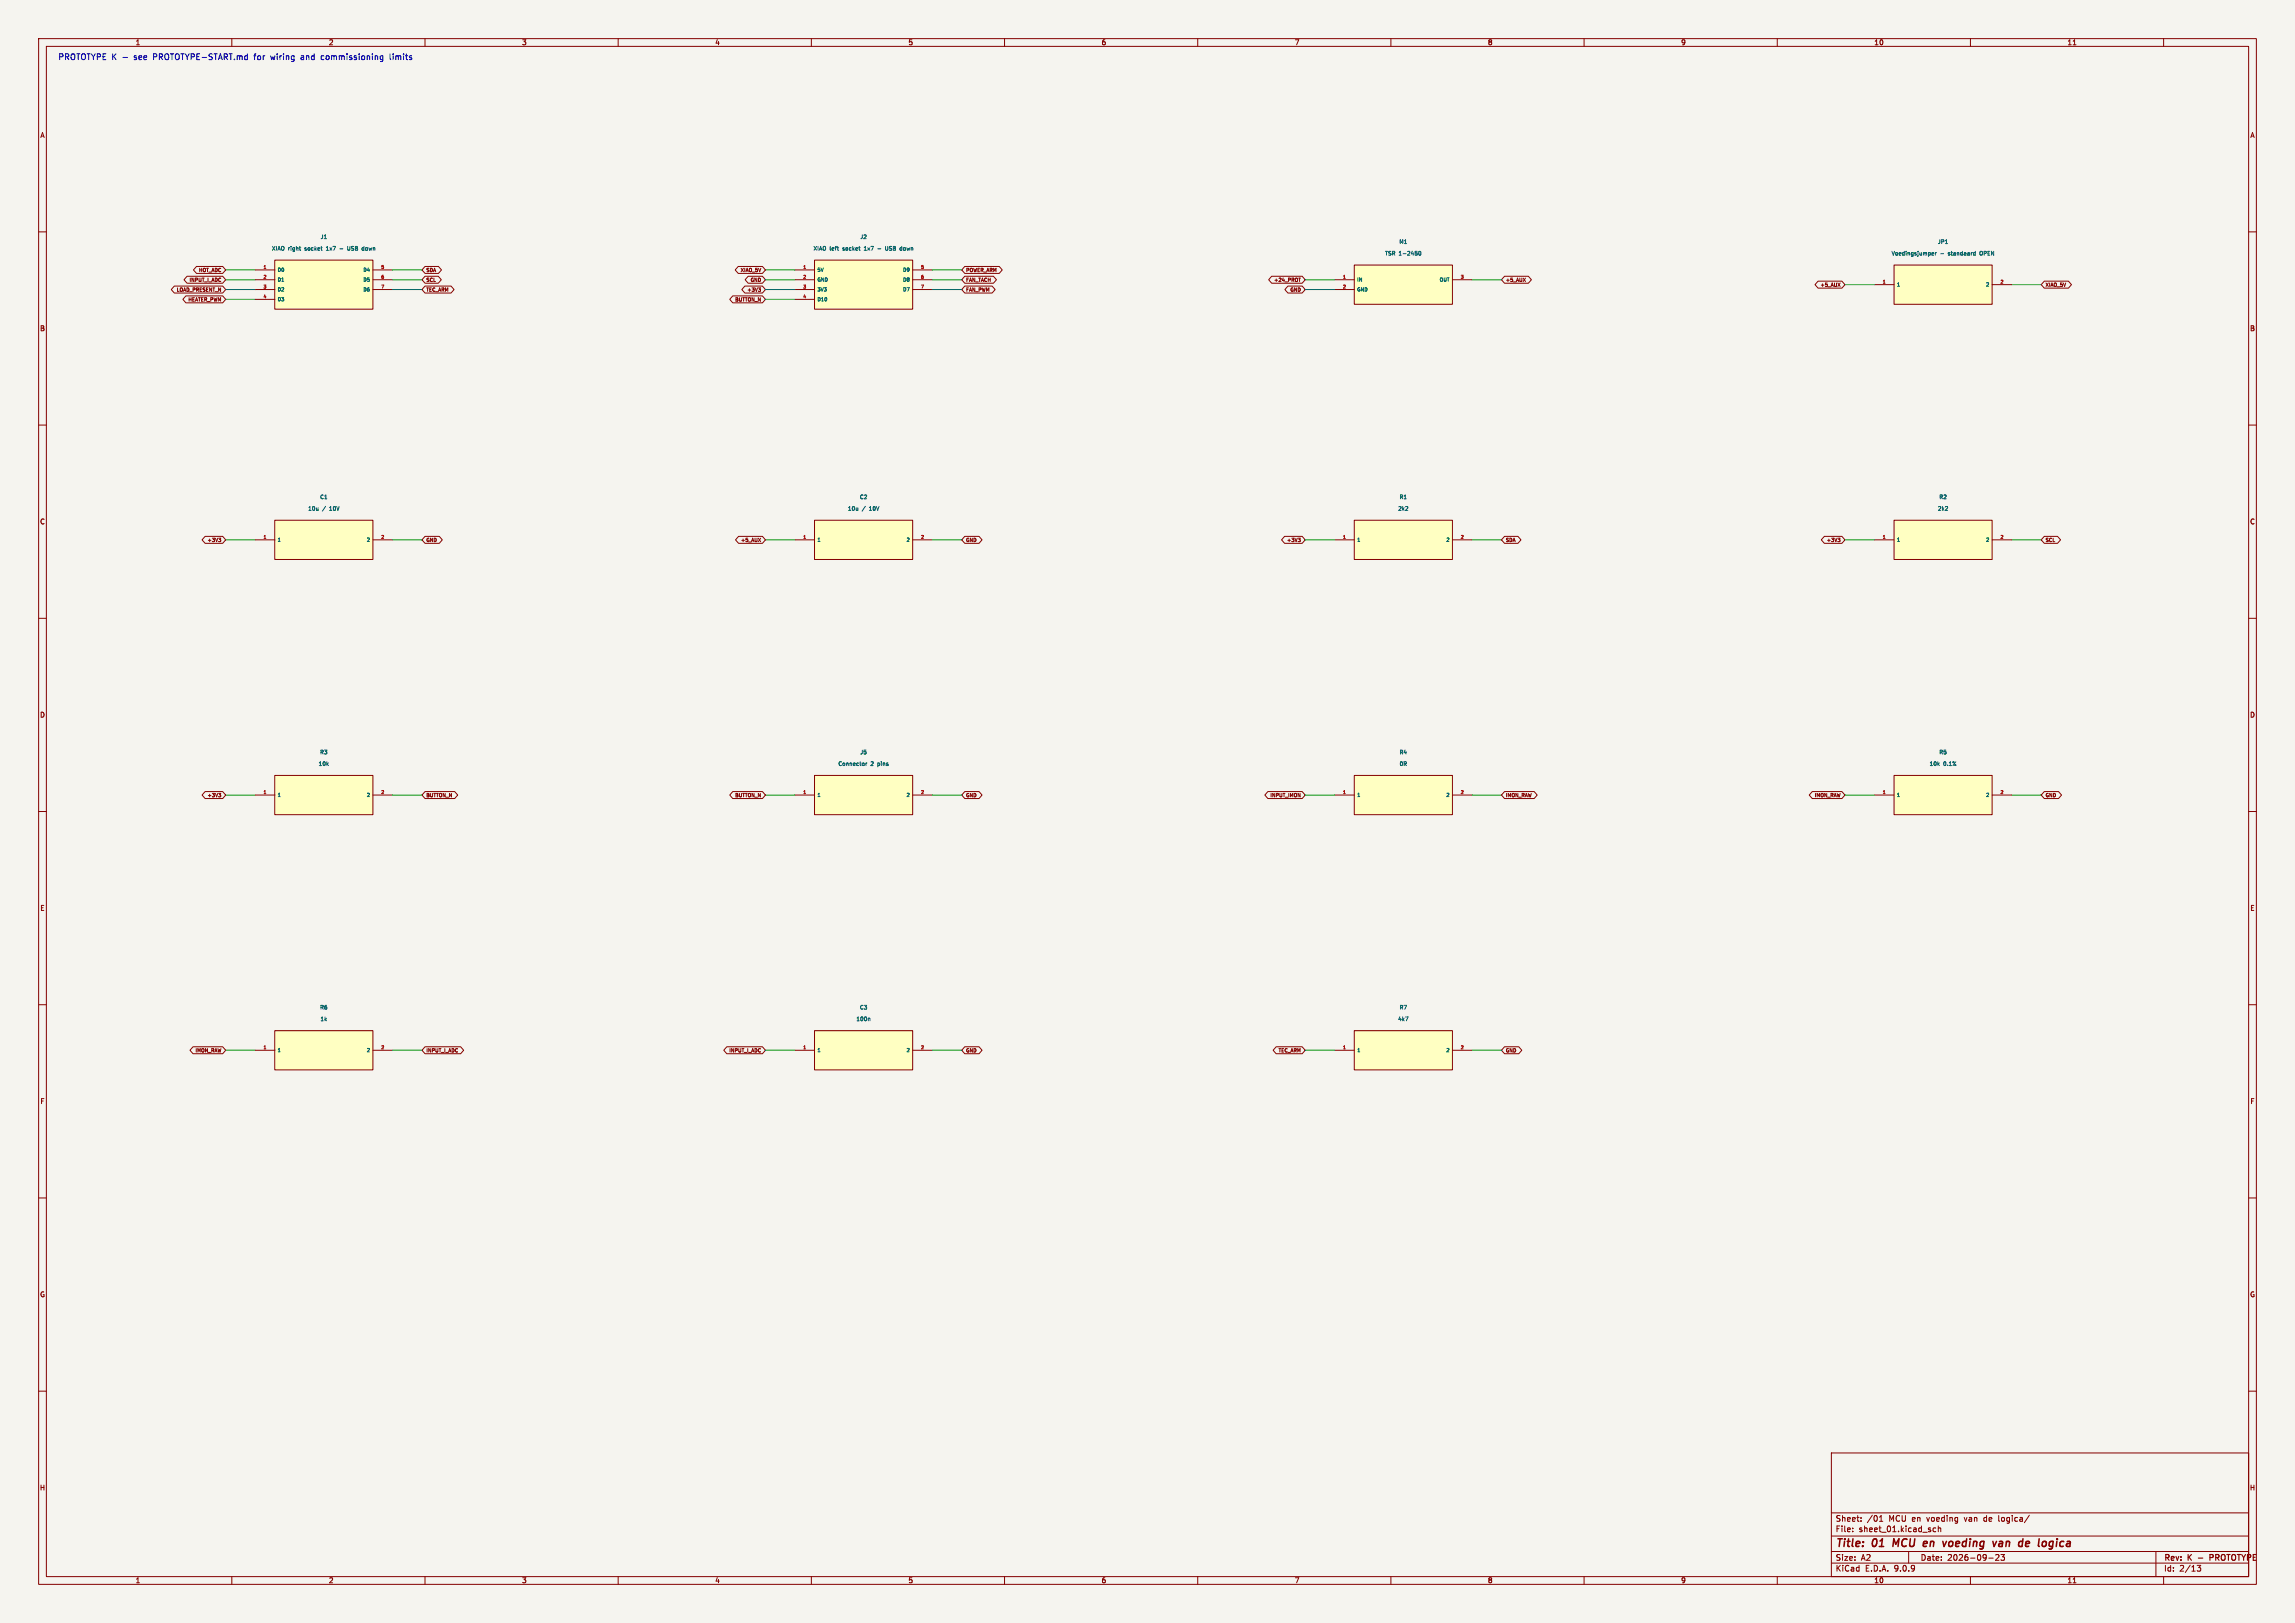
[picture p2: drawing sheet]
<svg xmlns="http://www.w3.org/2000/svg" width="594mm" height="420mm" viewBox="0 0 594 420" stroke-linecap="round" stroke-linejoin="round" font-family="sans-serif">
<defs><g id="words">
<g font-size="2.8" fill="#840000">
<text x="475" y="400.9">Title:</text>
<text x="484.7" y="400.9">01</text>
<text x="490.8" y="400.9">MCU</text>
<text x="499.5" y="400.9">en</text>
<text x="505.3" y="400.9">voeding</text>
<text x="519.1" y="400.9">van</text>
<text x="526.6" y="400.9">de</text>
<text x="532.4" y="400.9">logica</text>
</g>
<g font-size="2.1" fill="#0000c2">
<text x="15" y="15.7">PROTOTYPE K -</text>
<text x="34.8" y="15.7">see</text>
<text x="39.9" y="15.7">PROTOTYPE-START.md</text>
<text x="66.2" y="15.7">for</text>
<text x="70.7" y="15.7">wiring</text>
<text x="78.6" y="15.7">and</text>
<text x="84" y="15.7">commissioning</text>
<text x="101.9" y="15.7">limits</text>
</g>
<g font-size="2.1" fill="#840000">
<text x="475" y="394">Sheet:</text>
<text x="483.2" y="394">/01</text>
<text x="489" y="394">MCU en</text>
<text x="499" y="394">voeding</text>
<text x="508.9" y="394">van</text>
<text x="514" y="394">de</text>
<text x="518" y="394">logica/</text>
<text x="475" y="396.7">File:</text>
<text x="481.1" y="396.7">sheet_01.kicad_sch</text>
<text x="475" y="406.9">KiCad</text>
<text x="475" y="404.1">Size:</text>
<text x="481.7" y="404.1">A2</text>
<text x="482.7" y="406.9">E.D.A.</text>
<text x="490.3" y="406.9">9.0.9</text>
<text x="497" y="404.1">Date:</text>
<text x="504" y="404.1">2026-09-23</text>
<text x="560" y="404.3">Rev:</text>
<text x="560" y="406.9">Id:</text>
<text x="564.1" y="406.9">2/13</text>
<text x="566.4" y="404.3">K</text>
<text x="569.6" y="404.3">-</text>
<text x="573.2" y="404.3">PROTOTYPE</text>
</g>
<g font-size="1.8" fill="#840000">
<text x="35" y="11.9">1</text>
<text x="85" y="11.9">2</text>
<text x="135" y="11.9">3</text>
<text x="185" y="11.9">4</text>
<text x="235" y="11.9">5</text>
<text x="285" y="11.9">6</text>
<text x="335" y="11.9">7</text>
<text x="385" y="11.9">8</text>
<text x="435" y="11.9">9</text>
<text x="485" y="11.9">10</text>
<text x="535" y="11.9">11</text>
<text x="10.3" y="35.9">A</text>
<text x="582.3" y="35.9">A</text>
<text x="10.3" y="85.9">B</text>
<text x="582.3" y="85.9">B</text>
<text x="10.3" y="135.9">C</text>
<text x="582.3" y="135.9">C</text>
<text x="10.3" y="185.9">D</text>
<text x="582.3" y="185.9">D</text>
<text x="10.3" y="235.9">E</text>
<text x="582.3" y="235.9">E</text>
<text x="10.3" y="285.9">F</text>
<text x="582.3" y="285.9">F</text>
<text x="10.3" y="335.9">G</text>
<text x="582.3" y="335.9">G</text>
<text x="10.2" y="385.9">H</text>
<text x="582.2" y="385.9">H</text>
<text x="35" y="409.9">1</text>
<text x="85" y="409.9">2</text>
<text x="135" y="409.9">3</text>
<text x="185" y="409.9">4</text>
<text x="235" y="409.9">5</text>
<text x="285" y="409.9">6</text>
<text x="335" y="409.9">7</text>
<text x="385" y="409.9">8</text>
<text x="435" y="409.9">9</text>
<text x="485" y="409.9">10</text>
<text x="535" y="409.9">11</text>
</g>
<g font-size="1.4" fill="#006464">
<text x="70.2" y="65">XIAO</text>
<text x="74.6" y="65">right</text>
<text x="79.1" y="65">socket</text>
<text x="82.8" y="62">J1</text>
<text x="84.9" y="65">1x7</text>
<text x="90.9" y="65">USB</text>
<text x="94.9" y="65">down</text>
<text x="210.4" y="65">XIAO</text>
<text x="214.8" y="65">left</text>
<text x="218.3" y="65">socket</text>
<text x="222.5" y="62">J2</text>
<text x="224.1" y="65">1x7</text>
<text x="230.1" y="65">USB</text>
<text x="234.1" y="65">down</text>
<text x="362" y="63.3">M1</text>
<text x="501.4" y="63.3">JP1</text>
<text x="358.4" y="66.3">TSR 1-2450</text>
<text x="489.5" y="66.3">Voedingsjumper</text>
<text x="502.2" y="66.3">-</text>
<text x="504.4" y="66.3">standaard</text>
<text x="512.9" y="66.3">OPEN</text>
<text x="82.7" y="129.3">C1</text>
<text x="222.4" y="129.3">C2</text>
<text x="362.1" y="129.3">R1</text>
<text x="501.8" y="129.3">R2</text>
<text x="79.6" y="132.3">10u</text>
<text x="83.4" y="132.3">/</text>
<text x="85.5" y="132.3">10V</text>
<text x="219.3" y="132.3">10u</text>
<text x="223.1" y="132.3">/</text>
<text x="225.2" y="132.3">10V</text>
<text x="361.7" y="132.3">2k2</text>
<text x="501.4" y="132.3">2k2</text>
<text x="82.7" y="195.4">R3</text>
<text x="222.5" y="195.4">J5</text>
<text x="362.1" y="195.4">R4</text>
<text x="501.8" y="195.4">R5</text>
<text x="82.3" y="198.4">10k</text>
<text x="216.8" y="198.4">Connector</text>
<text x="225.4" y="198.4">2</text>
<text x="227.4" y="198.4">pins</text>
<text x="362.1" y="198.4">0R</text>
<text x="499.3" y="198.4">10k</text>
<text x="503" y="198.4">0.1%</text>
<text x="82.7" y="261.4">R6</text>
<text x="222.4" y="261.4">C3</text>
<text x="362.1" y="261.4">R7</text>
<text x="82.8" y="264.4">1k</text>
<text x="221.5" y="264.4">100n</text>
<text x="361.7" y="264.4">4k7</text>
</g>
<g font-size="1.3" fill="#840000">
<text x="51.3" y="70.6">HOT_ADC</text>
<text x="110.2" y="70.6">SDA</text>
<text x="191.5" y="70.6">XIAO_5V</text>
<text x="249.9" y="70.6">POWER_ARM</text>
<text x="45.6" y="75.7">LOAD_PRESENT_N</text>
<text x="48.9" y="73.1">INPUT_I_ADC</text>
<text x="110.2" y="75.7">TEC_ARM</text>
<text x="110.2" y="73.1">SCL</text>
<text x="193.2" y="75.7">+3V3</text>
<text x="194.1" y="73.1">GND</text>
<text x="249.9" y="73.1">FAN_TACH</text>
<text x="249.9" y="75.7">FAN_PWM</text>
<text x="329.6" y="73.1">+24_PROT</text>
<text x="333.8" y="75.7">GND</text>
<text x="389.6" y="73.1">+5_AUX</text>
<text x="471" y="74.4">+5_AUX</text>
<text x="529.3" y="74.4">XIAO_5V</text>
<text x="48.6" y="78.2">HEATER_PWM</text>
<text x="190.1" y="78.2">BUTTON_N</text>
<text x="53.5" y="140.4">+3V3</text>
<text x="110.2" y="140.4">GND</text>
<text x="191.6" y="140.4">+5_AUX</text>
<text x="249.9" y="140.4">GND</text>
<text x="332.9" y="140.4">+3V3</text>
<text x="389.6" y="140.4">SDA</text>
<text x="472.6" y="140.4">+3V3</text>
<text x="529.3" y="140.4">SCL</text>
<text x="53.5" y="206.5">+3V3</text>
<text x="110.2" y="206.5">BUTTON_N</text>
<text x="190.1" y="206.5">BUTTON_N</text>
<text x="249.9" y="206.5">GND</text>
<text x="328.6" y="206.5">INPUT_IMON</text>
<text x="389.6" y="206.5">IMON_RAW</text>
<text x="469.5" y="206.5">IMON_RAW</text>
<text x="529.3" y="206.5">GND</text>
<text x="50.4" y="272.5">IMON_RAW</text>
<text x="110.2" y="272.5">INPUT_I_ADC</text>
<text x="188.6" y="272.5">INPUT_I_ADC</text>
<text x="249.9" y="272.5">GND</text>
<text x="330.7" y="272.5">TEC_ARM</text>
<text x="389.6" y="272.5">GND</text>
</g>
<g font-size="1.3" fill="#006464">
<text x="71.8" y="70.5">D0</text>
<text x="93.9" y="70.5">D4</text>
<text x="211.5" y="70.5">5V</text>
<text x="233.6" y="70.5">D9</text>
<text x="71.8" y="73.1">D1</text>
<text x="71.8" y="75.6">D2</text>
<text x="93.9" y="73.1">D5</text>
<text x="93.9" y="75.6">D6</text>
<text x="211.5" y="73.1">GND</text>
<text x="211.5" y="75.6">3V3</text>
<text x="233.6" y="73.1">D8</text>
<text x="233.6" y="75.6">D7</text>
<text x="351.2" y="73.1">IN</text>
<text x="351.2" y="75.6">GND</text>
<text x="372.4" y="73.1">OUT</text>
<text x="490.9" y="74.3">1</text>
<text x="513.9" y="74.3">2</text>
<text x="71.8" y="78.1">D3</text>
<text x="211.5" y="78.1">D10</text>
<text x="71.8" y="140.4">1</text>
<text x="94.8" y="140.4">2</text>
<text x="211.5" y="140.4">1</text>
<text x="234.5" y="140.4">2</text>
<text x="351.2" y="140.4">1</text>
<text x="374.2" y="140.4">2</text>
<text x="490.9" y="140.4">1</text>
<text x="513.9" y="140.4">2</text>
<text x="71.8" y="206.4">1</text>
<text x="94.8" y="206.4">2</text>
<text x="211.5" y="206.4">1</text>
<text x="234.5" y="206.4">2</text>
<text x="351.2" y="206.4">1</text>
<text x="374.2" y="206.4">2</text>
<text x="490.9" y="206.4">1</text>
<text x="513.9" y="206.4">2</text>
<text x="71.8" y="272.5">1</text>
<text x="94.8" y="272.5">2</text>
<text x="211.5" y="272.5">1</text>
<text x="234.5" y="272.5">2</text>
<text x="351.2" y="272.5">1</text>
<text x="374.2" y="272.5">2</text>
</g>
<g font-size="1.1" fill="#a90000">
<text x="68.1" y="69.6">1</text>
<text x="98.5" y="69.6">5</text>
<text x="207.8" y="69.6">1</text>
<text x="238.2" y="69.6">5</text>
<text x="68.1" y="72.1">2</text>
<text x="68.1" y="74.7">3</text>
<text x="68.1" y="77.2">4</text>
<text x="98.5" y="72.1">6</text>
<text x="98.5" y="74.7">7</text>
<text x="207.8" y="72.1">2</text>
<text x="207.8" y="74.7">3</text>
<text x="207.8" y="77.2">4</text>
<text x="238.2" y="72.1">6</text>
<text x="238.2" y="74.7">7</text>
<text x="347.5" y="72.1">1</text>
<text x="347.5" y="74.7">2</text>
<text x="377.9" y="72.1">3</text>
<text x="487.2" y="73.4">1</text>
<text x="517.6" y="73.4">2</text>
<text x="68.1" y="139.4">1</text>
<text x="98.5" y="139.4">2</text>
<text x="207.8" y="139.4">1</text>
<text x="238.2" y="139.4">2</text>
<text x="347.5" y="139.4">1</text>
<text x="377.9" y="139.4">2</text>
<text x="487.2" y="139.4">1</text>
<text x="517.6" y="139.4">2</text>
<text x="68.1" y="205.5">1</text>
<text x="98.5" y="205.5">2</text>
<text x="207.8" y="205.5">1</text>
<text x="238.2" y="205.5">2</text>
<text x="347.5" y="205.5">1</text>
<text x="377.9" y="205.5">2</text>
<text x="487.2" y="205.5">1</text>
<text x="517.6" y="205.5">2</text>
<text x="68.1" y="271.5">1</text>
<text x="98.5" y="271.5">2</text>
<text x="207.8" y="271.5">1</text>
<text x="238.2" y="271.5">2</text>
<text x="347.5" y="271.5">1</text>
<text x="377.9" y="271.5">2</text>
</g>
</g></defs>
<path d="M0 0h594v420h-594z" fill="#f5f4ef" stroke="#f5f4ef" stroke-width=".26"/>
<g fill="none" stroke="#840000" stroke-width=".26">
<path d="M10 10h574v400h-574zM12 12h570v396h-570zM60 10v2M110 10v2M160 10v2M210 10v2M260 10v2M310 10v2M360 10v2M410 10v2M460 10v2M510 10v2"/>
<path d="M536.6 11.6h.7M560 10v2M10 60h2M582 60h2M10 110h2M582 110h2M10 160h2M582 160h2M10 210h2M582 210h2M10 260h2M582 260h2"/>
<path d="M10 310h2M582 310h2M10 360h2M474 376h108v32h-108zM582 360h2M474 397.5h108M474 391.5h108M479.5 396.2v.2M479.5 395.4v.2M481.7 393.5v.2M481.7 392.7v.2M486.5 393.7h.8"/>
<path d="M486.5 392.6l.4-.4v1.5M501 395.4h-.4l-.3 .3 .2 .6h.5M501.7 395.5l.5-.1 .1 1M501.7 394.9v1.5M517.3 392.2l.1 1.4M525.2 392.1l-1.2 1.9M60 408v2M110 408v2M160 408v2M210 408v2M260 408v2M310 408v2"/>
<path d="M360 408v2M410 408v2M460 408v2M474 404.5h108M474 401.5h108M494 401.5v3M510 408v2M514.7 403.2h1.2M517.1 402.3l.3 .3-.1 .3-.8 .9h.9M517.9 402.3h.9l-.5 .5 .4 .2v.6l-.2 .2-.6-.2M536.6 409.6h.7M558 401.5v6.5"/>
<path d="M560 408v2M568.7 405.1h.9l-.5 .5 .4 .2v.6l-.8 .1"/>
</g>
<path d="M572.7 402.3h-.7v1.5M572.7 403l-.7 .1" fill="none" stroke="#840000" stroke-width=".3"/>
<g fill="none" stroke="#840000" stroke-width=".4">
<path d="M490.2 398.2l-.3 2M498.2 398.9l.5 .1M498.8 399.3l-1 .2M503.8 398.9l-.6 1.3M504.9 398.9l-.5 .3v.6l.1 .3 .5 .1M517.5 399h.8l-.1 1.2M518.3 399.3l-.9 .2-.1 .4 .2 .3 .7-.1M523.6 398.2l-.2 2M524.7 398.9l.5 .1 .1 .3-1 .2M530.9 398.9l.5 .1M531.4 398.9l-.2 1.6-.4 .4M498.6 400.1l-.6 .1"/>
<path d="M525.1 400.1l-.2 .1M531.3 400.1l-.6 .1"/>
</g>
<path d="M490.2 68.6h25.4v10.1h-25.4z" fill="#ffffc2"/>
<path d="M485.1 73.7h5.1M490.2 68.6h25.4v10.1h-25.4zM515.6 73.7h5.1" fill="none" stroke="#840000" stroke-width=".26"/>
<path d="M500 65.7l.5-.1-.1-.2-.4 .1 .1 .5h.3M500.9 65.4v.6M501.2 65.4l-.3 .2M503.5 63h.6M511 65.4h.3M511.3 66h-.3M511.3 65v1M512.5 65.2v.7" fill="none" stroke="#006464" stroke-width=".26"/>
<path d="M71.1 200.7h25.4v10.1h-25.4z" fill="#ffffc2"/>
<path d="M66 205.7h5.1M71.1 200.7h25.4v10.1h-25.4zM96.5 205.7h5.1" fill="none" stroke="#840000" stroke-width=".26"/>
<path d="M210.8 266.7h25.4v10.2h-25.4z" fill="#ffffc2"/>
<path d="M205.7 271.8h5.1M210.8 266.7h25.4v10.2h-25.4zM236.2 271.8h5.1" fill="none" stroke="#840000" stroke-width=".26"/>
<path d="M224.9 263.5l.3 .1v.6" fill="none" stroke="#006464" stroke-width=".26"/>
<path d="M71.1 266.7h25.4v10.2h-25.4z" fill="#ffffc2"/>
<path d="M66 271.8h5.1M71.1 266.7h25.4v10.2h-25.4zM96.5 271.8h5.1" fill="none" stroke="#840000" stroke-width=".26"/>
<path d="M210.8 134.6h25.4v10.2h-25.4z" fill="#ffffc2"/>
<path d="M205.7 139.7h5.1M210.8 134.6h25.4v10.2h-25.4zM236.2 139.7h5.1" fill="none" stroke="#840000" stroke-width=".26"/>
<path d="M210.8 67.3h25.4v12.7h-25.4z" fill="#ffffc2"/>
<path d="M205.7 69.9h5.1M205.7 72.4h5.1M205.7 74.9h5.1M205.7 77.5h5.1M210.8 67.3h25.4v12.7h-25.4zM236.2 69.9h5.1M236.2 72.4h5.1M236.2 74.9h5.1" fill="none" stroke="#840000" stroke-width=".26"/>
<path d="M223.7 64.8h.6M223.9 63.9l-.2 .2M227.2 64.4h.8M229.2 63.8l.1 .9 .3 .1 .2-.2" fill="none" stroke="#006464" stroke-width=".26"/>
<path d="M71.1 134.6h25.4v10.2h-25.4z" fill="#ffffc2"/>
<path d="M66 139.7h5.1M71.1 134.6h25.4v10.2h-25.4zM96.5 139.7h5.1" fill="none" stroke="#840000" stroke-width=".26"/>
<path d="M210.8 200.7h25.4v10.1h-25.4z" fill="#ffffc2"/>
<path d="M205.7 205.7h5.1M210.8 200.7h25.4v10.1h-25.4zM236.2 205.7h5.1" fill="none" stroke="#840000" stroke-width=".26"/>
<path d="M224.1 197.4v.7M224.4 197.4l-.3 .2" fill="none" stroke="#006464" stroke-width=".26"/>
<path d="M490.2 134.6h25.4v10.2h-25.4z" fill="#ffffc2"/>
<path d="M485.1 139.7h5.1M490.2 134.6h25.4v10.2h-25.4zM515.6 139.7h5.1" fill="none" stroke="#840000" stroke-width=".26"/>
<path d="M350.5 266.7h25.4v10.2h-25.4z" fill="#ffffc2"/>
<path d="M345.4 271.8h5.1M350.5 266.7h25.4v10.2h-25.4zM375.9 271.8h5.1" fill="none" stroke="#840000" stroke-width=".26"/>
<path d="M363.8 263.2h.6l-.4 1" fill="none" stroke="#006464" stroke-width=".26"/>
<path d="M490.2 200.7h25.4v10.1h-25.4z" fill="#ffffc2"/>
<path d="M485.1 205.7h5.1M490.2 200.7h25.4v10.1h-25.4zM515.6 205.7h5.1" fill="none" stroke="#840000" stroke-width=".26"/>
<path d="M71.1 67.3h25.4v12.7h-25.4z" fill="#ffffc2"/>
<path d="M66 69.9h5.1M66 72.4h5.1M66 74.9h5.1M66 77.5h5.1M71.1 67.3h25.4v12.7h-25.4zM96.5 69.9h5.1M96.5 72.4h5.1M96.5 74.9h5.1" fill="none" stroke="#840000" stroke-width=".26"/>
<path d="M77.5 64.1h.3M77.7 64.8h.1M84.5 64.8h.5M84.7 63.9l-.2 .2M88 64.4h.7M90 63.8v.9l.4 .1 .2-.2" fill="none" stroke="#006464" stroke-width=".26"/>
<path d="M350.5 68.6h25.4v10.1h-25.4z" fill="#ffffc2"/>
<path d="M345.4 72.4h5.1M345.4 74.9h5.1M350.5 68.6h25.4v10.1h-25.4zM375.9 72.4h5.1" fill="none" stroke="#840000" stroke-width=".26"/>
<path d="M367.3 65.1l.1-.1a.46 .46 0 0 1 .4 .6 .46 .46 0 0 1-.5 .3z" fill="none" stroke="#006464" stroke-width=".26"/>
<path d="M350.5 134.6h25.4v10.2h-25.4z" fill="#ffffc2"/>
<path d="M345.4 139.7h5.1M350.5 134.6h25.4v10.2h-25.4zM375.9 139.7h5.1" fill="none" stroke="#840000" stroke-width=".26"/>
<path d="M350.5 200.7h25.4v10.1h-25.4z" fill="#ffffc2"/>
<g fill="none" stroke="#840000" stroke-width=".26">
<path d="M45.1 74h12.5l.8 .9-.8 .9h-12.5l-.8-.9zM48.1 76.6h9.5l.8 .9-.8 .9h-9.5l-.8-.9zM48.4 71.5h9.2l.8 .9-.8 .9h-9.2l-.8-.9zM50.9 68.9h6.7l.8 1-.8 .9h-6.7l-.8-.9zM110 74h6.7l.8 .9-.8 .9h-6.7l-.8-.9zM110 68.9h3.5l.8 1-.8 .9h-3.5l-.8-.9zM110 71.5h3.4l.8 .9-.8 .9h-3.4l-.8-.9zM189.7 76.6h7.6l.8 .9-.8 .9h-7.6l-.8-.9zM191.1 68.9h6.2l.8 1-.8 .9h-6.2l-.8-.9zM192.8 74h4.5l.8 .9-.8 .9h-4.5l-.8-.9zM193.6 71.5h3.7l.8 .9-.8 .9h-3.7l-.7-.9zM196.3 74.5h.5l-.3 .3 .3 .1v.3l-.4 .2"/>
<path d="M249.7 68.9h8.9l.8 1-.8 .9h-8.9l-.8-.9zM249.7 71.5h7.4l.8 .9-.8 .9h-7.4l-.8-.9zM249.7 74h7.1l.8 .9-.8 .9h-7.1l-.8-.9zM329.1 71.5h7.9l.8 .9-.8 .9h-7.9l-.7-.9zM333.3 74h3.7l.8 .9-.8 .9h-3.7l-.7-.9zM336.1 72h.5M336.4 72v.9M389.4 71.5h6.2l.8 .9-.8 .9h-6.2l-.8-.9zM394.2 72l.6 .9M394.8 72l-.6 .9M470.6 72.8h6.1l.8 .9-.8 .9h-6.1l-.8-.9zM475.7 73.2l.6 .9"/>
<path d="M476.3 73.2l-.6 .9M529.1 72.8h6.3l.8 .9-.8 .9h-6.3l-.8-.9zM53.1 138.8h4.5l.8 .9-.8 .9h-4.5l-.8-.9zM56.6 139.3h.5l-.3 .3 .3 .1v.3l-.4 .2M110 138.8h3.7l.8 .9-.8 .9h-3.7l-.8-.9zM191.2 138.8h6.1l.8 .9-.8 .9h-6.1l-.8-.9zM196.3 139.3l.6 .9M196.9 139.3l-.6 .9M249.7 138.8h3.7l.8 .9-.8 .9h-3.7l-.8-.9zM332.5 138.8h4.5l.8 .9-.8 .9h-4.5l-.8-.9zM336 139.3h.5l-.3 .3 .3 .1v.3l-.4 .2M389.4 138.8h3.5l.8 .9-.8 .9h-3.5l-.8-.9z"/>
<path d="M472.2 138.8h4.5l.8 .9-.8 .9h-4.5l-.8-.9zM475.7 139.3h.5l-.3 .3 .3 .1v.3l-.4 .2M529.1 138.8h3.4l.8 .9-.8 .9h-3.4l-.8-.9zM53.1 204.8h4.5l.8 .9-.8 .9h-4.5l-.8-.9zM56.6 205.3h.5l-.3 .4h.3v.4M57.1 206.2h-.4M57.1 206.1v.1M110 204.8h7.7l.8 .9-.8 .9h-7.7l-.8-.9zM189.7 204.8h7.6l.8 .9-.8 .9h-7.6l-.8-.9zM249.7 204.8h3.7l.8 .9-.8 .9h-3.7l-.8-.9zM328.2 204.8h8.8l.8 .9-.8 .9h-8.8l-.8-.9zM345.4 205.7h5.1"/>
<path d="M350.5 200.7h25.4v10.1h-25.4zM375.9 205.7h5.1M389.4 204.8h7.7l.8 .9-.8 .9h-7.7l-.8-.9zM469.1 204.8h7.6l.8 .9-.8 .9h-7.6l-.8-.9zM529.1 204.8h3.7l.8 .9-.8 .9h-3.7l-.8-.9zM50 270.9h7.6l.8 .9-.8 .9h-7.6l-.8-.9zM110 270.9h9.2l.8 .9-.8 .9h-9.2l-.8-.9zM188.1 270.9h9.2l.8 .9-.8 .9h-9.2l-.8-.9zM249.7 270.9h3.7l.8 .9-.8 .9h-3.7l-.8-.9zM330.3 270.9h6.7l.8 .9-.8 .9h-6.7l-.8-.9zM389.4 270.9h3.7l.8 .9-.8 .9h-3.7l-.8-.9z"/>
</g>
<g fill="none" stroke="#009600" stroke-width=".26">
<path d="M58.4 72.4h7.6M58.4 69.9h7.6M58.4 74.9h7.6M58.4 77.5h7.6M101.6 72.4h7.6M101.6 69.9h7.6M101.6 74.9h7.6M198.1 72.4h7.6M198.1 69.9h7.6M198.1 74.9h7.6M198.1 77.5h7.6M241.3 72.4h7.6"/>
<path d="M241.3 69.9h7.6M241.3 74.9h7.6M337.8 72.4h7.6M337.8 74.9h7.6M381 72.4h7.6M477.5 73.7h7.6M520.7 73.7h7.6M58.4 139.7h7.6M101.6 139.7h7.6M198.1 139.7h7.6M241.3 139.7h7.6M337.8 139.7h7.6"/>
<path d="M381 139.7h7.6M477.5 139.7h7.6M520.7 139.7h7.6M58.4 205.7h7.6M101.6 205.7h7.6M198.1 205.7h7.6M241.3 205.7h7.6M337.8 205.7h7.6M381 205.7h7.6M477.5 205.7h7.6M520.7 205.7h7.6M58.4 271.8h7.6"/>
<path d="M101.6 271.8h7.6M198.1 271.8h7.6M241.3 271.8h7.6M337.8 271.8h7.6M381 271.8h7.6"/>
</g>
<path d="M78 14.9v.5M83.4 14.4l-.3 .3v.5l.3 .2M98.4 15.2l.3 .2h.4M99.1 14.4v1.3l-.3 .2h-.3M99.1 14.5l-.4-.1-.3 .3M101 13.9v1.3l.2 .2" fill="none" stroke="#0000c2" stroke-width=".26"/>
<use href="#words"/>
</svg>
